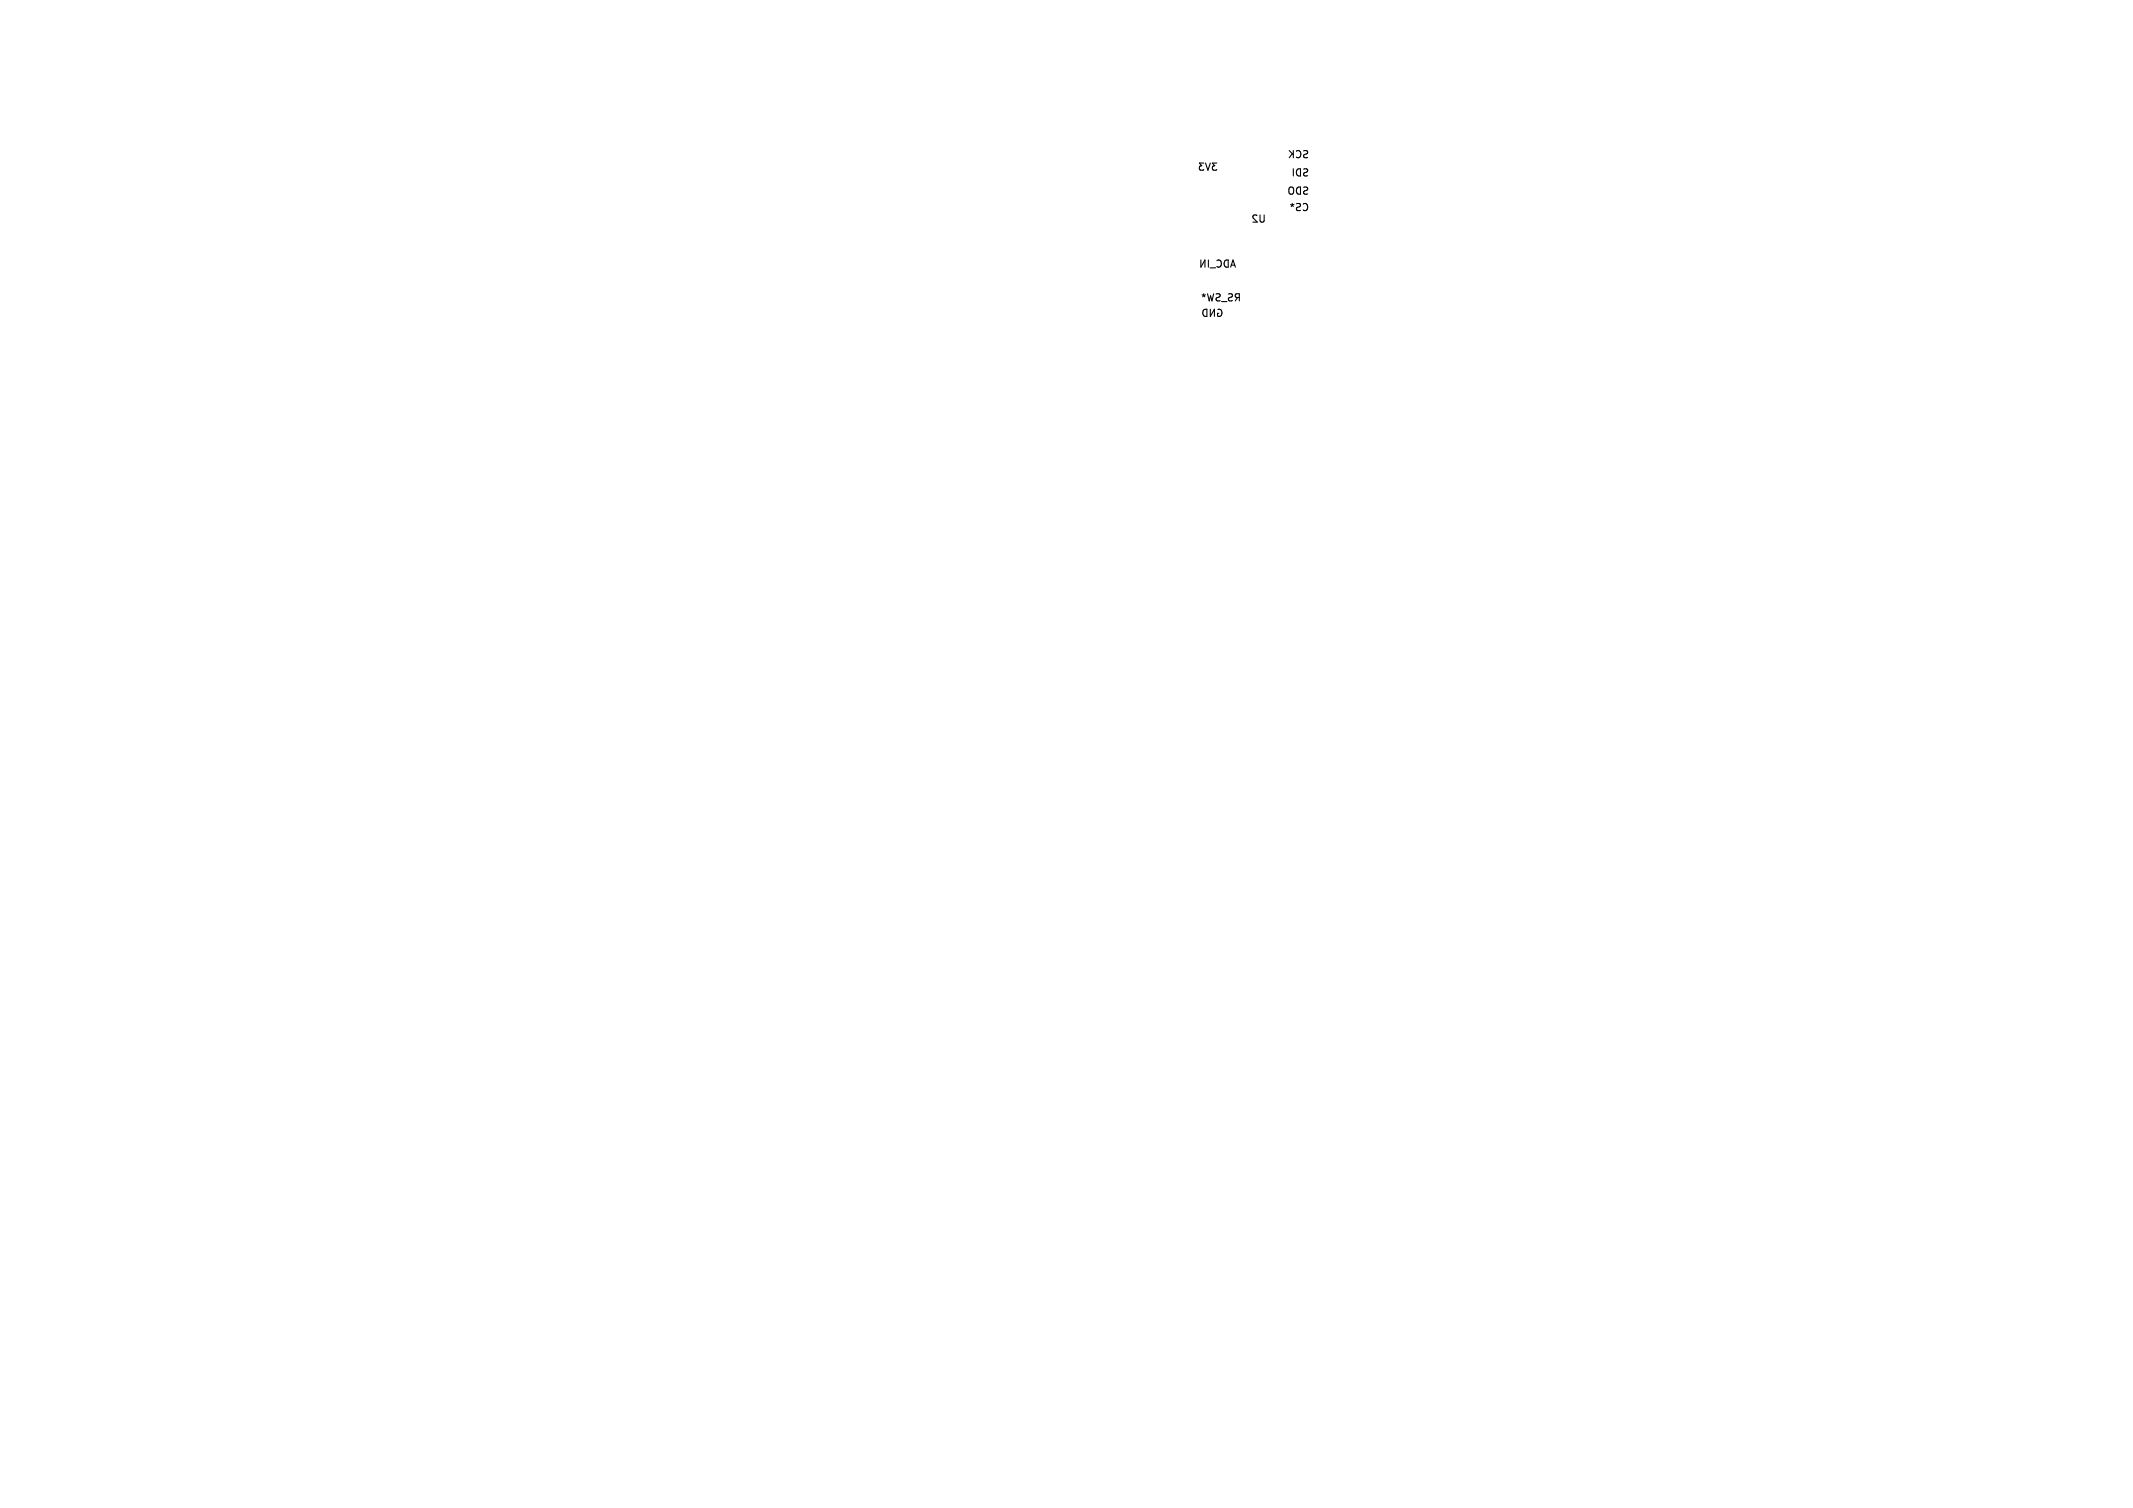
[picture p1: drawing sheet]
<svg xmlns="http://www.w3.org/2000/svg" width="297mm" height="210mm" viewBox="0 0 297 210" stroke-linecap="round" stroke-linejoin="round" font-family="sans-serif">
<defs><g id="words">
<g font-size="1.4">
<text x="169.7" y="23.8">3V3</text>
<text x="174.1" y="31.2">U2</text>
</g>
</g></defs>
<g fill="none" stroke="#000" stroke-width=".15">
<path d="M167.2 36.2v1l.6-1v1M167.6 22.7h-.6l.3 .4-.3 .1v.4l.2 .1 .4-.1M167.9 22.7l.3 1 .3-1M168.3 36.2v1M168.5 37.3h.8M169.4 22.7h-.6l.3 .4-.2 .1-.1 .3 .2 .2h.3M169.4 36.3a.47 .47 0 0 1 .7 .3 .47 .47 0 0 1-.5 .6l-.2-.1M170.5 36.4l.5-.2v1a.52 .52 0 0 1-.5-.3 .52 .52 0 0 1 0-.5zM171.4 37.2l.3-1 .3 1M171.4 36.9h.5M179.5 26.2l.2-.2a.34 .34 0 0 1 .4 .4v.3a.33 .33 0 0 1-.3 .4 .33 .33 0 0 1-.3-.4zM179.5 21l.6 .5"/>
<path d="M179.7 28.5l.2 .1M179.9 28.3v.3M179.9 28.6l.2 .2M179.9 28.6l-.1 .2M179.9 21.4l-.4 .6M180.1 21v1M180.1 23.5v1M180.2 28.5l-.3 .1M180.5 28.4l.4-.1 .2 .2-.1 .3-.4 .2v.2l.1 .1h.4M180.5 21.1a.47 .47 0 0 1 .7 .3 .47 .47 0 0 1-.5 .6l-.2-.1M180.6 23.7l.5-.2v1a.52 .52 0 0 1-.6-.3 .52 .52 0 0 1 .1-.5zM180.6 26.2l.5-.2v1a.52 .52 0 0 1-.6-.2 .52 .52 0 0 1 .1-.6z"/>
<path d="M181.5 28.4a.47 .47 0 0 1 .6 .4 .47 .47 0 0 1-.4 .5l-.2-.1M181.5 21h.4l.2 .2-.1 .2-.4 .2v.3l.1 .1 .4-.1M181.5 23.6l.4-.1 .2 .2-.1 .2-.4 .2v.3l.1 .1h.4M181.5 26.1l.4-.1 .2 .2-.1 .3-.4 .2v.3h.1h.4M167.4 41.1h.2M167.6 43.2l.4-.1v1a.52 .52 0 0 1-.5-.3 .52 .52 0 0 1 .1-.6zM167.6 40.9v.2M167.6 41.1l.2 .2M167.6 41.1l-.1 .2M167.8 41.1h-.2M168.1 40.9l.3 1 .2-.7 .2 .7 .2-1M168.5 43.1v1l.6-1v1"/>
<path d="M169.3 41l.4-.1 .1 .1v.3l-.4 .2-.1 .2 .2 .2h.4M169.6 43.1a.47 .47 0 0 1 .6 .5 .47 .47 0 0 1-.6 .4l-.1-.4h.2M170.1 42h.7M171 41l.4-.1 .2 .1v.3l-.5 .2-.1 .2 .2 .2h.4M172.3 41.4l-.3 .5M172.6 41.4h-.5l-.1-.2v-.2l.6-.1v1"/>
</g>
<use href="#words"/>
</svg>
